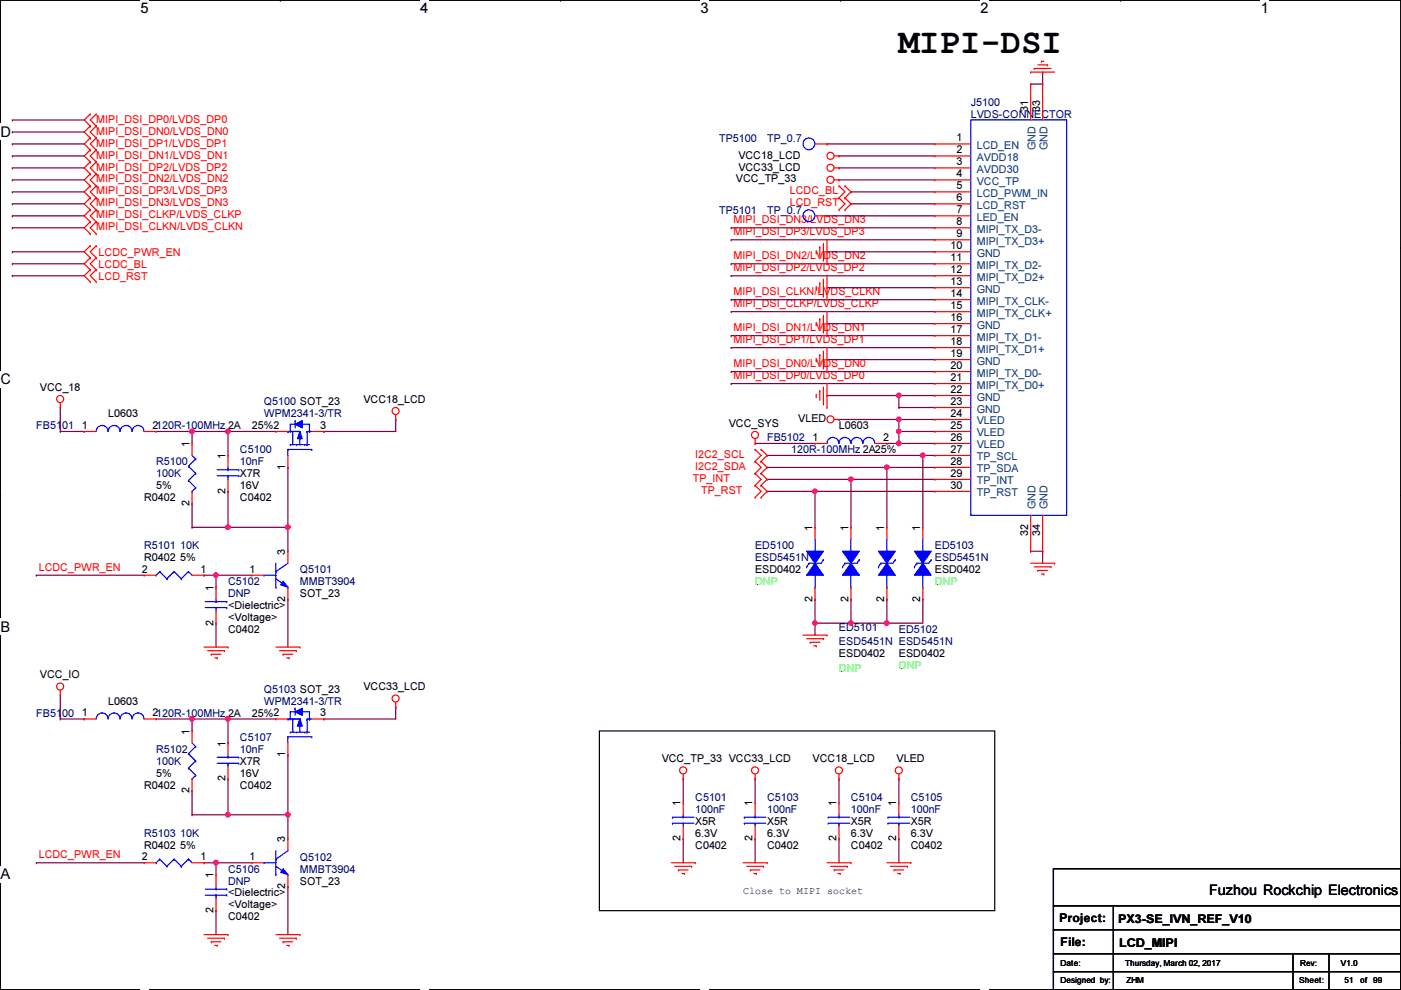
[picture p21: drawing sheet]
<svg xmlns="http://www.w3.org/2000/svg" width="297mm" height="210mm" viewBox="0 0 297 210" stroke-linecap="round" stroke-linejoin="round" font-family="sans-serif">
<defs><g id="words">
<text font-size="7.2" x="190.6" y="11.2">MIPI-DSI</text>
<g font-size="3.1">
<text x="29.8" y="2.8">5</text>
<text x="89.1" y="2.8">4</text>
<text x="148.5" y="2.8">3</text>
<text x="207.9" y="2.8">2</text>
<text x="267.3" y="2.8">1</text>
<text x=".1" y="29">D</text>
<text x=".1" y="81.5">C</text>
<text x=".1" y="133.9">B</text>
<text x=".1" y="186.4">A</text>
<text x="297" y="186.4">A</text>
</g>
<text font-size="3" x="256.4" y="189.7">Fuzhou Rockchip Electronics</text>
<g font-size="2.5">
<text x="224.6" y="195.5">Project:</text>
<text x="237.1" y="195.7">PX3-SE_IVN_REF_V10</text>
<text x="224.9" y="200.5">File:</text>
<text x="237.3" y="200.8">LCD_MIPI</text>
</g>
<g font-size="2.3" fill="#000080">
<text x="205.8" y="22.4">J5100</text>
<text x="205.8" y="25">LVDS-CONNECTOR</text>
<text x="152.5" y="30.1">TP5100</text>
<text x="162.6" y="30.1">TP_0.7</text>
<text x="152.5" y="45.3">TP5101</text>
<text x="162.6" y="45.3">TP_0.7</text>
<text x="56" y="85.9">Q5100 SOT_23</text>
<text x="56" y="88.5">WPM2341-3/TR</text>
<text x="7.7" y="91">FB5101</text>
<text x="162.6" y="93.6">FB5102</text>
<text x="33.1" y="98.6">R5100</text>
<text x="33.1" y="101.2">100K</text>
<text x="50.9" y="96.1">C5100</text>
<text x="50.9" y="98.6">10nF</text>
<text x="167.7" y="96.1">120R-100MHz 2A25%</text>
<text x="30.6" y="116.4">R5101 10K</text>
<text x="160.1" y="116.4">ED5100</text>
<text x="160.1" y="119">ESD5451N</text>
<text x="198.2" y="116.4">ED5103</text>
<text x="198.2" y="119">ESD5451N</text>
<text x="48.3" y="124">C5102</text>
<text x="63.6" y="121.5">Q5101</text>
<text x="63.6" y="124">MMBT3904</text>
<text x="48.3" y="126.6">DNP</text>
<text x="177.9" y="133.7">ED5101</text>
<text x="177.9" y="136.7">ESD5451N ESD5451N</text>
<text x="190.6" y="134.2">ED5102</text>
<text x="56" y="146.9">Q5103 SOT_23</text>
<text x="56" y="149.4">WPM2341-3/TR</text>
<text x="7.7" y="152">FB5100</text>
<text x="33.1" y="159.6">R5102</text>
<text x="50.9" y="157.1">C5107</text>
<text x="50.9" y="159.6">10nF</text>
<text x="33.1" y="162.1">100K</text>
<text x="147.4" y="169.8">C5101</text>
<text x="147.4" y="172.3">100nF</text>
<text x="162.6" y="169.8">C5103</text>
<text x="162.6" y="172.3">100nF</text>
<text x="180.4" y="169.8">C5104</text>
<text x="180.4" y="172.3">100nF</text>
<text x="193.1" y="169.8">C5105</text>
<text x="193.1" y="172.3">100nF</text>
<text x="30.6" y="177.4">R5103 10K</text>
<text x="48.3" y="185">C5106</text>
<text x="63.6" y="182.5">Q5102</text>
<text x="63.6" y="185">MMBT3904</text>
<text x="48.3" y="187.5">DNP</text>
</g>
<g font-size="2.3">
<text x="218" y="23.7" transform="rotate(-90 218 23.7)">31</text>
<text x="220.5" y="23.7" transform="rotate(-90 220.5 23.7)">33</text>
<text x="202.8" y="30">1</text>
<text x="156.5" y="33.6">VCC18_LCD</text>
<text x="202.8" y="32.5">2</text>
<text x="202.8" y="35.1">3</text>
<text x="156" y="38.7">VCC_TP_33</text>
<text x="156.5" y="36.2">VCC33_LCD</text>
<text x="202.8" y="37.6">4</text>
<text x="202.8" y="40.1">5</text>
<text x="202.8" y="42.7">6</text>
<text x="202.8" y="45.2">7</text>
<text x="202.8" y="47.8">8</text>
<text x="201.5" y="52.8">10</text>
<text x="202.8" y="50.3">9</text>
<text x="201.5" y="57.9">12</text>
<text x="201.5" y="55.4">11</text>
<text x="201.5" y="60.5">13</text>
<text x="201.5" y="63">14</text>
<text x="201.5" y="65.5">15</text>
<text x="201.5" y="68.1">16</text>
<text x="201.5" y="70.6">17</text>
<text x="201.5" y="73.2">18</text>
<text x="201.5" y="75.7">19</text>
<text x="8.5" y="82.9">VCC_18</text>
<text x="201.5" y="78.2">20</text>
<text x="201.5" y="80.8">21</text>
<text x="201.5" y="83.3">22</text>
<text x="22.9" y="88.5">L0603</text>
<text x="77" y="85.4">VCC18_LCD</text>
<text x="169.2" y="89.5">VLED</text>
<text x="201.5" y="85.9">23</text>
<text x="201.5" y="88.4">24</text>
<text x="17.4" y="90.9">1</text>
<text x="32.3" y="90.9">2120R-100MHz 2A</text>
<text x="40.2" y="94.8" transform="rotate(-90 40.2 94.8)">1</text>
<text x="53.4" y="91">25%2</text>
<text x="67.9" y="90.9">3</text>
<text x="154.5" y="90.5">VCC_SYS</text>
<text x="172.3" y="93.5">1</text>
<text x="177.9" y="91">L0603</text>
<text x="187.3" y="93.5">2</text>
<text x="201.5" y="90.9">25</text>
<text x="201.5" y="93.5">26</text>
<text x="47.8" y="97.3" transform="rotate(-90 47.8 97.3)">1</text>
<text x="50.9" y="101.2">X7R</text>
<text x="60.5" y="99.6" transform="rotate(-90 60.5 99.6)">1</text>
<text x="201.5" y="96">27</text>
<text x="201.5" y="98.6">28</text>
<text x="201.5" y="101.1">29</text>
<text x="30.6" y="106.3">R0402</text>
<text x="33.1" y="103.7">5%</text>
<text x="40.2" y="107.2" transform="rotate(-90 40.2 107.2)">2</text>
<text x="47.8" y="104.7" transform="rotate(-90 47.8 104.7)">2</text>
<text x="50.9" y="106.3">C0402</text>
<text x="50.9" y="103.7">16V</text>
<text x="201.5" y="103.6">30</text>
<text x="172.3" y="112.6" transform="rotate(-90 172.3 112.6)">1</text>
<text x="179.9" y="112.6" transform="rotate(-90 179.9 112.6)">1</text>
<text x="187.5" y="112.6" transform="rotate(-90 187.5 112.6)">1</text>
<text x="195.1" y="112.6" transform="rotate(-90 195.1 112.6)">1</text>
<text x="218" y="113.6" transform="rotate(-90 218 113.6)">32</text>
<text x="220.5" y="113.6" transform="rotate(-90 220.5 113.6)">34</text>
<text x="30.6" y="119">R0402 5%</text>
<text x="60.5" y="117.6" transform="rotate(-90 60.5 117.6)">3</text>
<text x="30.1" y="121.4">2</text>
<text x="42.5" y="121.4">1</text>
<text x="45.3" y="125.3" transform="rotate(-90 45.3 125.3)">1</text>
<text x="52.9" y="121.4">1</text>
<text x="160.1" y="121.5">ESD0402</text>
<text x="198.2" y="121.5">ESD0402</text>
<text x="48.3" y="129.1">&lt;Dielectric&gt;</text>
<text x="48.3" y="131.7">&lt;Voltage&gt;</text>
<text x="60.5" y="127.6" transform="rotate(-90 60.5 127.6)">2</text>
<text x="63.6" y="126.6">SOT_23</text>
<text x="172.3" y="127.6" transform="rotate(-90 172.3 127.6)">2</text>
<text x="179.9" y="127.6" transform="rotate(-90 179.9 127.6)">2</text>
<text x="187.5" y="127.6" transform="rotate(-90 187.5 127.6)">2</text>
<text x="195.1" y="127.6" transform="rotate(-90 195.1 127.6)">2</text>
<text x="45.3" y="132.6" transform="rotate(-90 45.3 132.6)">2</text>
<text x="48.3" y="134.2">C0402</text>
<text x="8.5" y="143.8">VCC_IO</text>
<text x="177.9" y="139.3">ESD0402</text>
<text x="190.6" y="139.3">ESD0402</text>
<text x="22.9" y="149.4">L0603</text>
<text x="77" y="146.4">VCC33_LCD</text>
<text x="17.4" y="151.9">1</text>
<text x="32.3" y="151.9">2120R-100MHz 2A</text>
<text x="40.2" y="155.7" transform="rotate(-90 40.2 155.7)">1</text>
<text x="53.4" y="152">25%2</text>
<text x="67.9" y="151.9">3</text>
<text x="47.8" y="158.3" transform="rotate(-90 47.8 158.3)">1</text>
<text x="60.5" y="160.6" transform="rotate(-90 60.5 160.6)">1</text>
<text x="140.3" y="161.6">VCC_TP_33 VCC33_LCD</text>
<text x="172.3" y="161.6">VCC18_LCD</text>
<text x="190.1" y="161.6">VLED</text>
<text x="30.6" y="167.2">R0402</text>
<text x="33.1" y="164.7">5%</text>
<text x="47.8" y="165.7" transform="rotate(-90 47.8 165.7)">2</text>
<text x="50.9" y="167.2">C0402</text>
<text x="50.9" y="162.1">X7R</text>
<text x="50.9" y="164.7">16V</text>
<text x="40.2" y="168.2" transform="rotate(-90 40.2 168.2)">2</text>
<text x="144.3" y="171" transform="rotate(-90 144.3 171)">1</text>
<text x="159.6" y="171" transform="rotate(-90 159.6 171)">1</text>
<text x="177.3" y="171" transform="rotate(-90 177.3 171)">1</text>
<text x="190" y="171" transform="rotate(-90 190 171)">1</text>
<text x="30.6" y="179.9">R0402 5%</text>
<text x="60.5" y="178.6" transform="rotate(-90 60.5 178.6)">3</text>
<text x="144.3" y="178.4" transform="rotate(-90 144.3 178.4)">2</text>
<text x="147.4" y="179.9">C0402</text>
<text x="147.4" y="174.8">X5R</text>
<text x="147.4" y="177.4">6.3V</text>
<text x="159.6" y="178.4" transform="rotate(-90 159.6 178.4)">2</text>
<text x="162.6" y="179.9">C0402</text>
<text x="162.6" y="174.8">X5R</text>
<text x="162.6" y="177.4">6.3V</text>
<text x="177.3" y="178.4" transform="rotate(-90 177.3 178.4)">2</text>
<text x="180.4" y="179.9">C0402</text>
<text x="180.4" y="174.8">X5R</text>
<text x="180.4" y="177.4">6.3V</text>
<text x="190" y="178.4" transform="rotate(-90 190 178.4)">2</text>
<text x="193.1" y="179.9">C0402</text>
<text x="193.1" y="174.8">X5R</text>
<text x="193.1" y="177.4">6.3V</text>
<text x="30.1" y="182.4">2</text>
<text x="42.5" y="182.4">1</text>
<text x="52.9" y="182.4">1</text>
<text x="45.3" y="186.2" transform="rotate(-90 45.3 186.2)">1</text>
<text x="48.3" y="190.1">&lt;Dielectric&gt;</text>
<text x="60.5" y="188.5" transform="rotate(-90 60.5 188.5)">2</text>
<text x="63.6" y="187.5">SOT_23</text>
<text x="45.3" y="193.6" transform="rotate(-90 45.3 193.6)">2</text>
<text x="48.3" y="195.2">C0402</text>
<text x="48.3" y="192.6">&lt;Voltage&gt;</text>
</g>
<g font-size="2.3" fill="#f00">
<text x="20.4" y="26">MIPI_DSI_DP0/LVDS_DP0</text>
<text x="20.4" y="28.5">MIPI_DSI_DN0/LVDS_DN0</text>
<text x="20.4" y="31.1">MIPI_DSI_DP1/LVDS_DP1</text>
<text x="20.4" y="33.6">MIPI_DSI_DN1/LVDS_DN1</text>
<text x="20.4" y="36.2">MIPI_DSI_DP2/LVDS_DP2</text>
<text x="20.4" y="38.7">MIPI_DSI_DN2/LVDS_DN2</text>
<text x="20.4" y="41.2">MIPI_DSI_DP3/LVDS_DP3</text>
<text x="167.5" y="41.2">LCDC_BL</text>
<text x="20.4" y="43.8">MIPI_DSI_DN3/LVDS_DN3</text>
<text x="20.4" y="46.3">MIPI_DSI_CLKP/LVDS_CLKP</text>
<text x="155.5" y="47.4">MIPI_DSI_DN3/LVDS_DN3</text>
<text x="167.5" y="43.8">LCD_RST</text>
<text x="20.4" y="48.9">MIPI_DSI_CLKN/LVDS_CLKN</text>
<text x="155.5" y="49.9">MIPI_DSI_DP3/LVDS_DP3</text>
<text x="20.9" y="56.7">LCDC_BL</text>
<text x="20.9" y="59.3">LCD_RST</text>
<text x="20.9" y="54.2">LCDC_PWR_EN</text>
<text x="155.5" y="55">MIPI_DSI_DN2/LVDS_DN2</text>
<text x="155.5" y="57.5">MIPI_DSI_DP2/LVDS_DP2</text>
<text x="155.5" y="65.2">MIPI_DSI_CLKP/LVDS_CLKP</text>
<text x="155.5" y="62.6">MIPI_DSI_CLKN/LVDS_CLKN</text>
<text x="155.5" y="70.2">MIPI_DSI_DN1/LVDS_DN1</text>
<text x="155.5" y="77.9">MIPI_DSI_DN0/LVDS_DN0</text>
<text x="155.5" y="72.8">MIPI_DSI_DP1/LVDS_DP1</text>
<text x="155.5" y="80.4">MIPI_DSI_DP0/LVDS_DP0</text>
<text x="147.4" y="97.1">I2C2_SCL</text>
<text x="147.4" y="99.7">I2C2_SDA</text>
<text x="146.9" y="102.2">TP_INT</text>
<text x="148.7" y="104.7">TP_RST</text>
<text x="8.2" y="121">LCDC_PWR_EN</text>
<text x="8.2" y="182">LCDC_PWR_EN</text>
</g>
<g font-size="2.3" fill="#004080">
<text x="207.1" y="31.6">LCD_EN</text>
<text x="207.1" y="34.1">AVDD18</text>
<text x="219.6" y="31.8" transform="rotate(-90 219.6 31.8)">GND</text>
<text x="222.1" y="31.8" transform="rotate(-90 222.1 31.8)">GND</text>
<text x="207.1" y="36.7">AVDD30</text>
<text x="207.1" y="39.2">VCC_TP</text>
<text x="207.1" y="41.7">LCD_PWM_IN</text>
<text x="207.1" y="44.3">LCD_RST</text>
<text x="207.1" y="46.8">LED_EN</text>
<text x="207.1" y="51.9">MIPI_TX_D3+</text>
<text x="207.1" y="49.4">MIPI_TX_D3-</text>
<text x="207.1" y="59.5">MIPI_TX_D2+</text>
<text x="207.1" y="57">MIPI_TX_D2-</text>
<text x="207.1" y="54.4">GND</text>
<text x="207.1" y="62.1">GND</text>
<text x="207.1" y="64.6">MIPI_TX_CLK-</text>
<text x="207.1" y="67.1">MIPI_TX_CLK+</text>
<text x="207.1" y="69.7">GND</text>
<text x="207.1" y="72.2">MIPI_TX_D1-</text>
<text x="207.1" y="74.8">MIPI_TX_D1+</text>
<text x="207.1" y="77.3">GND</text>
<text x="207.1" y="79.8">MIPI_TX_D0-</text>
<text x="207.1" y="82.4">MIPI_TX_D0+</text>
<text x="207.1" y="84.9">GND</text>
<text x="207.1" y="87.5">GND</text>
<text x="207.1" y="90">VLED</text>
<text x="207.1" y="92.5">VLED</text>
<text x="207.1" y="95.1">VLED</text>
<text x="207.1" y="97.6">TP_SCL</text>
<text x="207.1" y="100.2">TP_SDA</text>
<text x="207.1" y="102.7">TP_INT</text>
<text x="207.1" y="105.2">TP_RST</text>
<text x="219.6" y="108" transform="rotate(-90 219.6 108)">GND</text>
<text x="222.1" y="108" transform="rotate(-90 222.1 108)">GND</text>
</g>
<g font-size="2.3" fill="#0f0">
<text x="160.1" y="124">DNP</text>
<text x="198.2" y="124">DNP</text>
<text x="177.9" y="142.6">DNP</text>
<text x="190.6" y="141.8">DNP</text>
</g>
<text font-size="2.1" x="157.6" y="189.7">Close to MIPI socket</text>
<g font-size="1.8">
<text x="224.9" y="204.9">Date:</text>
<text x="224.9" y="208.4">Designed by:</text>
<text x="238.6" y="204.9">Thursday, March 02, 2017</text>
<text x="238.8" y="208.4">ZHM</text>
<text x="275.4" y="208.4">Sheet:</text>
<text x="284.3" y="204.9">V1.0</text>
<text x="285.1" y="208.4">51</text>
<text x="288.4" y="208.4">of 99</text>
</g>
<text font-size="1.7" x="275.7" y="204.9">Rev:</text>
</g></defs>
<path d="M.1 0h296.9v209.8h-296.9z" fill="none" stroke="#000" stroke-width=".25"/>
<g fill="#fff">
<path d="M29.8 0h1.7v3.5h-1.7z"/>
<path d="M29.8 209.8l1.7 .1z"/>
</g>
<path d="M59.4 0h.1M59.4 209.8h.1" fill="none" stroke="#000" stroke-width=".25"/>
<g fill="#fff">
<path d="M89.1 0h1.7v3.5h-1.7z"/>
<path d="M89.1 209.8l1.7 .1z"/>
</g>
<path d="M118.8 0h.1M118.8 209.8h.1" fill="none" stroke="#000" stroke-width=".25"/>
<g fill="#fff">
<path d="M148.5 0h1.7v3.5h-1.7z"/>
<path d="M148.5 209.8l1.7 .1z"/>
</g>
<path d="M178.2 0h.1M178.2 209.8h.1" fill="none" stroke="#000" stroke-width=".25"/>
<g fill="#fff">
<path d="M207.9 0h1.7v3.5h-1.7z"/>
<path d="M207.9 209.8l1.7 .1z"/>
</g>
<path d="M237.6 0h.1M237.6 209.8h.1" fill="none" stroke="#000" stroke-width=".25"/>
<g fill="#fff">
<path d="M267.3 0h1.7v3.5h-1.7z"/>
<path d="M267.3 209.8l1.7 .1z"/>
<path d="M.1 26.2h2.2v3.5h-2.2z"/>
<path d="M297 26.2l.1 3.5z"/>
<path d="M.1 78.7h2.2v3.5h-2.2z"/>
<path d="M297 78.7l.1 3.5z"/>
</g>
<path d="M.1 52.5h.1M297 52.5h.1" fill="none" stroke="#000" stroke-width=".25"/>
<g fill="#fff">
<path d="M.1 131.1h2.1v3.5h-2.1z"/>
<path d="M297 131.1l.1 3.5z"/>
</g>
<path d="M.1 104.9h.1M297 104.9h.1" fill="none" stroke="#000" stroke-width=".25"/>
<path d="M.1 104.9h.1M297 104.9h.1" fill="none" stroke="#000" stroke-width=".21"/>
<g fill="#fff">
<path d="M.1 183.6h2.1v3.5h-2.1z"/>
<path d="M297 183.6l.1 3.5z"/>
</g>
<path d="M.1 157.4h.1M127.1 155h83.8v38.1h-83.8zM297 157.4h.1" fill="none" stroke="#000" stroke-width=".25"/>
<g fill="none" stroke="#800040" stroke-width=".25">
<path d="M218.5 17.8h.1M221.1 15.3h.1M221.1 15.3v2.5h-2.6M175.3 30.5h.1M175.3 30.5h22.9M177.9 33.1h.1M177.9 35.6h.1M177.9 33.1h20.3M177.9 35.6h20.3M155 48.3h.1M155 50.8h.1M155 55.9h.1"/>
<path d="M155 58.5h.1M155 48.3h43.2M155 50.8h43.2M155 55.9h43.2M155 58.5h43.2M175.3 45.8h.1M175.3 45.8h22.9M180.4 43.2h.1M180.4 43.2h17.8M155 78.8h.1M155 71.2h.1M155 73.7h.1"/>
<path d="M155 66.1h.1M155 63.5h.1M155 78.8h43.2M155 71.2h43.2M155 73.7h43.2M155 66.1h43.2M155 63.5h43.2M155 81.3h.1M155 81.3h43.2M177.9 88.9h.1M177.9 88.9h20.3M188 94h.1"/>
<path d="M188 94h2.6M190.6 88.9h.1M190.6 88.9v2.6M162.6 101.6h.1M162.6 101.6h17.8M218.5 116.9h.1M218.5 116.9h2.6M221.1 116.9h.1M221.1 116.9v2.5"/>
</g>
<circle cx="190.6" cy="88.9" r=".49" fill="#f0f"/>
<circle cx="190.6" cy="88.9" r=".49" fill="none" stroke="#f0f" stroke-width=".25"/>
<path d="M180.4 40.7h.1M180.4 40.7h17.8M175.3 76.2h.1M175.3 76.2h22.9M162.6 99.1h.1M162.6 99.1h25.4M175.3 83.9h.1M175.3 83.9h22.9M190.6 83.9h.1M162.6 104.2h.1M162.6 104.2h10.2" fill="none" stroke="#800040" stroke-width=".25"/>
<circle cx="190.6" cy="83.8" r=".49" fill="#f0f"/>
<circle cx="190.6" cy="83.8" r=".49" fill="none" stroke="#f0f" stroke-width=".25"/>
<g fill="none" stroke="#800040" stroke-width=".25">
<path d="M177.9 38.1h.1M177.9 38.1h20.3M175.3 53.4h.1M175.3 53.4h22.9M175.3 61h.1M175.3 68.6h.1M175.3 61h22.9M175.3 68.6h22.9M162.6 96.6h.1M162.6 96.6h33.1M190.6 83.9h.1M190.6 86.4h.1"/>
<path d="M190.6 83.9v2.5M190.6 86.4h7.6M172.8 104.2h.1M172.8 104.2v7.6"/>
</g>
<circle cx="172.8" cy="104.2" r=".49" fill="#f0f"/>
<circle cx="172.8" cy="104.2" r=".49" fill="none" stroke="#f0f" stroke-width=".25"/>
<path d="M172.8 104.2h.1M172.8 104.2h25.4M180.4 101.6h.1M180.4 101.6v10.2" fill="none" stroke="#800040" stroke-width=".25"/>
<circle cx="180.4" cy="101.6" r=".49" fill="#f0f"/>
<circle cx="180.4" cy="101.6" r=".49" fill="none" stroke="#f0f" stroke-width=".25"/>
<path d="M188 99.1h.1M188 99.1v12.7M180.4 101.6h.1M180.4 101.6h17.8" fill="none" stroke="#800040" stroke-width=".25"/>
<circle cx="188" cy="99.1" r=".49" fill="#f0f"/>
<circle cx="188" cy="99.1" r=".49" fill="none" stroke="#f0f" stroke-width=".25"/>
<path d="M188 99.1h.1M188 99.1h10.2M195.7 96.6h.1M195.7 96.6v15.2" fill="none" stroke="#800040" stroke-width=".25"/>
<circle cx="195.6" cy="96.5" r=".49" fill="#f0f"/>
<circle cx="195.6" cy="96.5" r=".49" fill="none" stroke="#f0f" stroke-width=".25"/>
<path d="M195.7 96.6h.1M195.7 96.6h2.5M172.8 127h.1M172.8 127v5.1" fill="none" stroke="#800040" stroke-width=".25"/>
<circle cx="172.8" cy="132.1" r=".49" fill="#f0f"/>
<circle cx="172.8" cy="132.1" r=".49" fill="none" stroke="#f0f" stroke-width=".25"/>
<path d="M172.8 132.1h.1M172.8 132.1h7.6M172.8 132.1v2.6M188 127h.1M188 127v5.1M195.7 127h.1M195.7 127v5.1" fill="none" stroke="#800040" stroke-width=".25"/>
<circle cx="188" cy="132.1" r=".49" fill="#f0f"/>
<circle cx="188" cy="132.1" r=".49" fill="none" stroke="#f0f" stroke-width=".25"/>
<path d="M180.4 127h.1M180.4 127v5.1M188 132.1h.1M188 132.1h7.7" fill="none" stroke="#800040" stroke-width=".25"/>
<circle cx="180.4" cy="132.1" r=".49" fill="#f0f"/>
<circle cx="180.4" cy="132.1" r=".49" fill="none" stroke="#f0f" stroke-width=".25"/>
<g fill="none" stroke="#800040" stroke-width=".25">
<path d="M61 99.1h.1M61 99.1v12.7M180.4 132.1h.1M180.4 132.1h7.6M144.9 177.8h.1M144.9 165.1h.1M144.9 165.1v5.1M144.9 177.8v5.1M160.1 177.8h.1M160.1 165.1h.1M160.1 165.1v5.1M160.1 177.8v5.1"/>
<path d="M177.9 165.1h.1M177.9 177.8h.1M177.9 165.1v5.1M177.9 177.8v5.1M190.6 177.8h.1M190.6 165.1h.1M190.6 165.1v5.1M190.6 177.8v5.1"/>
</g>
<circle cx="61" cy="111.8" r=".49" fill="#f0f"/>
<circle cx="61" cy="111.8" r=".49" fill="none" stroke="#f0f" stroke-width=".25"/>
<path d="M7.7 122h.1M7.7 122h22.9M43.3 122h.1M43.3 122h2.5M45.8 132.1h.1M45.8 122h.1M45.8 122v2.5M45.8 132.1v5.1M61 127h.1M61 127v10.2" fill="none" stroke="#800040" stroke-width=".25"/>
<circle cx="45.8" cy="121.9" r=".49" fill="#f0f"/>
<circle cx="45.8" cy="121.9" r=".49" fill="none" stroke="#f0f" stroke-width=".25"/>
<path d="M48.3 91.5h.1M48.3 91.5v5.1M68.7 91.5h.1M83.9 88.9h.1M83.9 88.9v2.6h-15.2M45.8 122h.1M45.8 122h7.6" fill="none" stroke="#800040" stroke-width=".25"/>
<circle cx="48.3" cy="91.5" r=".49" fill="#f0f"/>
<circle cx="48.3" cy="91.5" r=".49" fill="none" stroke="#f0f" stroke-width=".25"/>
<path d="M48.3 91.5h.1M48.3 91.5h10.2M48.3 104.2h.1M48.3 104.2v7.6" fill="none" stroke="#800040" stroke-width=".25"/>
<circle cx="48.3" cy="111.8" r=".49" fill="#f0f"/>
<circle cx="48.3" cy="111.8" r=".49" fill="none" stroke="#f0f" stroke-width=".25"/>
<g fill="none" stroke="#800040" stroke-width=".25">
<path d="M2.6 55.9h.1M2.6 58.5h.1M2.6 53.4h.1M2.6 55.9h15.3M2.6 58.5h15.3M2.6 53.4h15.3M40.7 91.5h.1M40.7 91.5v2.5M40.7 91.5h7.6M40.7 111.8h.1M40.7 106.7h.1M40.7 111.8h20.3"/>
<path d="M40.7 106.7v5.1M48.3 111.8h.1M61 111.8h.1M61 111.8v5.1M61 160.1h.1M61 160.1v12.7M7.7 182.9h.1M7.7 182.9h22.9M43.3 182.9h.1M43.3 182.9h2.5M45.8 193.1h.1M45.8 182.9h.1"/>
<path d="M45.8 182.9v2.6M45.8 193.1v5.1M61 188h.1M61 188v10.2"/>
</g>
<circle cx="45.8" cy="182.9" r=".49" fill="#f0f"/>
<circle cx="45.8" cy="182.9" r=".49" fill="none" stroke="#f0f" stroke-width=".25"/>
<path d="M48.3 152.4h.1M48.3 152.4v5.1M68.7 152.4h.1M83.9 149.9h.1M83.9 149.9v2.5h-15.2M45.8 182.9h.1M45.8 182.9h7.6" fill="none" stroke="#800040" stroke-width=".25"/>
<circle cx="48.3" cy="152.4" r=".49" fill="#f0f"/>
<circle cx="48.3" cy="152.4" r=".49" fill="none" stroke="#f0f" stroke-width=".25"/>
<path d="M48.3 152.4h.1M48.3 152.4h10.2M48.3 165.1h.1M48.3 165.1v7.7" fill="none" stroke="#800040" stroke-width=".25"/>
<circle cx="48.3" cy="172.7" r=".49" fill="#f0f"/>
<circle cx="48.3" cy="172.7" r=".49" fill="none" stroke="#f0f" stroke-width=".25"/>
<path d="M48.3 172.8h.1M48.3 172.8h12.7" fill="none" stroke="#800040" stroke-width=".25"/>
<circle cx="61" cy="172.7" r=".49" fill="#f0f"/>
<circle cx="61" cy="172.7" r=".49" fill="none" stroke="#f0f" stroke-width=".25"/>
<path d="M33.1 152.4h15.2M40.7 152.4h.1M40.7 152.4v2.6M40.7 172.8h.1M40.7 167.7h.1M40.7 172.8h7.6M40.7 167.7v5.1M61 172.8h.1M61 172.8v5" fill="none" stroke="#800040" stroke-width=".25"/>
<circle cx="40.7" cy="152.4" r=".49" fill="#f0f"/>
<circle cx="40.7" cy="152.4" r=".49" fill="none" stroke="#f0f" stroke-width=".25"/>
<path d="M12.8 91.5h.1M12.8 86.4v5.1M12.8 91.5h5.1M17.9 91.5h.1M33.1 91.5h7.6M40.7 91.5h.1" fill="none" stroke="#800040" stroke-width=".25"/>
<circle cx="40.7" cy="91.5" r=".49" fill="#f0f"/>
<circle cx="40.7" cy="91.5" r=".49" fill="none" stroke="#f0f" stroke-width=".25"/>
<g fill="none" stroke="#800040" stroke-width=".25">
<path d="M2.6 38.1h.1M2.6 35.6h.1M2.6 33.1h.1M2.6 30.5h.1M2.6 28h.1M2.6 25.4h.1M2.6 38.1h15.3M2.6 35.6h15.3M2.6 33.1h15.3M2.6 30.5h15.3M2.6 28h15.3M2.6 25.4h15.3"/>
<path d="M2.6 48.3h.1M2.6 45.8h.1M2.6 43.2h.1M2.6 40.7h.1M2.6 48.3h15.3M2.6 45.8h15.3M2.6 43.2h15.3M2.6 40.7h15.3M190.6 91.5h.1M190.6 91.5h7.6M190.6 91.5v2.5M12.8 152.4h.1"/>
<path d="M12.8 152.4h5.1M12.8 147.4v5M17.9 152.4h.1"/>
</g>
<circle cx="190.6" cy="91.5" r=".49" fill="#f0f"/>
<circle cx="190.6" cy="91.5" r=".49" fill="none" stroke="#f0f" stroke-width=".25"/>
<path d="M190.6 94h.1M190.6 94h7.6" fill="none" stroke="#800040" stroke-width=".25"/>
<circle cx="190.6" cy="94" r=".49" fill="#f0f"/>
<circle cx="190.6" cy="94" r=".49" fill="none" stroke="#f0f" stroke-width=".25"/>
<path d="M160.1 94h.1M160.1 94h12.7" fill="none" stroke="#800040" stroke-width=".25"/>
<g fill="none" stroke="#f00" stroke-width=".25">
<path d="M218.5 15.3h.1M218.5 15.3h5.1M219.3 14.5h.1M219.3 14.5h3.5M220 13.8h2.1M220.8 13h.1M220.8 13h.5M222.1 13.8h.1M19.1 24.2h.1M19.1 26.7h.1M19.1 29.3h.1M19.1 31.8h.1"/>
<path d="M19.1 34.3h.1M19.1 36.9h.1M19.1 39.4h.1M19.1 24.2l-1.2 1.2 1.2 1.3M19.1 26.7l-1.2 1.3 1.2 1.3M19.1 29.3l-1.2 1.2 1.2 1.3M19.1 31.8l-1.2 1.3 1.2 1.2M19.1 34.3l-1.2 1.3 1.2 1.3M19.1 36.9l-1.2 1.2 1.2 1.3M19.1 39.4l-1.2 1.3 1.2 1.3M20.4 26.7h.1M20.4 24.2h.1"/>
<path d="M20.4 29.3h.1M20.4 31.8h.1M20.4 34.3h.1M20.4 36.9h.1M20.4 39.4h.1M20.4 24.2l-1.3 1.2 1.3 1.3M20.4 26.7l-1.3 1.3 1.3 1.3M20.4 29.3l-1.3 1.2 1.3 1.3M20.4 31.8l-1.3 1.3 1.3 1.2M20.4 34.3l-1.3 1.3 1.3 1.3M20.4 36.9l-1.3 1.2 1.3 1.3M20.4 39.4l-1.3 1.3 1.3 1.3"/>
<path d="M176.9 33.1h1M176.9 35.6h1M176.9 38.1h1M177.9 33.1h.1M177.9 35.6h.1M177.9 38.1h.1M177.9 39.4h.1M177.9 39.4l1.3 1.3-1.3 1.3M179.2 39.4h.1M179.2 39.4l1.2 1.3-1.2 1.3M19.1 54.7h.1M19.1 57.2h.1"/>
<path d="M19.1 59.7h.1M19.1 52.1h.1M19.1 42h.1M19.1 44.5h.1M19.1 47h.1M19.1 49.6h.1M19.1 54.7l-1.2 1.2 1.2 1.3M19.1 57.2l-1.2 1.3 1.2 1.2M19.1 52.1l-1.2 1.3 1.2 1.3M19.1 42l-1.2 1.2 1.2 1.3M19.1 44.5l-1.2 1.3 1.2 1.2M19.1 47l-1.2 1.3 1.2 1.3"/>
<path d="M20.4 57.2h.1M20.4 54.7h.1M20.4 59.7h.1M20.4 52.1h.1M20.4 42h.1M20.4 44.5h.1M20.4 47h.1M20.4 49.6h.1M20.4 54.7l-1.3 1.2 1.3 1.3M20.4 57.2l-1.3 1.3 1.3 1.2M20.4 52.1l-1.3 1.3 1.3 1.3M20.4 42l-1.3 1.2 1.3 1.3"/>
<path d="M20.4 44.5l-1.3 1.3 1.3 1.2M20.4 47l-1.3 1.3 1.3 1.3M173.1 53.6h.1M173.1 53.1v.5M173.8 60h.1M173.8 52.4h.1M173.8 52.4v2M173.8 60v2M174.6 55.2h.1M174.6 51.6v3.6M174.6 59.2v3.6M175.3 55.9h.1"/>
<path d="M175.3 50.8v5.1M175.3 58.5v5M177.9 42h.1M177.9 44.5h.1M177.9 42l1.3 1.2-1.3 1.3M179.2 42h.1M179.2 44.5h.1M179.2 42l1.2 1.2-1.2 1.3M173.1 61.3h.1M173.1 76.5h.1M173.1 68.9h.1M173.1 60.7v.6"/>
<path d="M173.1 68.4v.5M173.1 76v.5M173.8 75.2h.1M173.8 67.6h.1M173.8 67.6v2M173.8 75.2v2.1M174.6 62.8h.1M174.6 78h.1M174.6 70.4h.1M174.6 66.8v3.6M174.6 74.5v3.5M175.3 63.5h.1"/>
<path d="M175.3 78.8h.1M175.3 71.2h.1M175.3 66.1v5.1M175.3 73.7v5.1M12.8 86.4h.1M12.8 85.4v1M40.7 94h.1M40.7 94v2.6M83.9 88.9h.1M83.9 87.9v1M160.1 94h.1M160.1 95.3h.1"/>
<path d="M160.1 97.8h.1M160.1 93v1M160.1 95.3l1.3 1.3-1.3 1.2M160.1 97.8l1.3 1.3-1.3 1.3M161.4 97.8h.1M161.4 95.3h.1M161.4 95.3l1.2 1.3-1.2 1.2M161.4 97.8l1.2 1.3-1.2 1.3M173.1 84.1h.1M173.1 83.6v.5M173.8 82.8h.1M173.8 82.8v2.1"/>
<path d="M174.6 85.6h.1M174.6 82.1v3.5M175.3 86.4h.1M175.3 81.3v5.1M176.9 88.9h1M177.9 88.9h.1M40.7 106.7h.1M40.7 104.2v2.5M160.1 102.9h.1M160.1 105.5h.1M160.1 100.4h.1M160.1 102.9l1.3 1.3-1.3 1.3"/>
<path d="M160.1 100.4l1.3 1.2-1.3 1.3M161.4 105.5h.1M161.4 102.9h.1M161.4 100.4h.1M161.4 102.9l1.2 1.3-1.2 1.3M161.4 100.4l1.2 1.2-1.2 1.3M218.5 119.4h5.1M223.6 119.4h.1M43.3 137.2h5M44 138h3.6M44.8 138.7h.1M44.8 138.7h2"/>
<path d="M45.5 139.5h.6M46.1 139.5h.1M47.6 138h.1M48.3 137.2h.1M58.5 137.2h5.1M59.3 138h3.5M60 138.7h.1M60 138.7h2.1M60.8 139.5h.5M61.3 139.5h.1M62.8 138h.1M63.6 137.2h.1"/>
<path d="M170.3 134.7h5M171 135.4h3.6M171.8 136.2h.1M171.8 136.2h2M172.5 136.9h.6M173.1 136.9h.1M174.6 135.4h.1M175.3 134.7h.1M219.3 120.2h3.5M220 120.9h.1M220 120.9h2.1M220.8 121.7h.5"/>
<path d="M221.3 121.7h.1M222.8 120.2h.1M12.8 147.4h.1M12.8 146.3v1.1M83.9 149.9h.1M83.9 148.9v1M144.9 165.1h.1M144.9 164.1v1M160.1 165.1h.1M160.1 164.1v1M177.9 165.1h.1M177.9 164.1v1"/>
<path d="M190.6 165.1h.1M190.6 164.1v1M43.3 198.2h5M44 198.9h3.6M44.8 199.7h.1M44.8 199.7h2M47.6 198.9h.1M48.3 198.2h.1M58.5 198.2h5.1M59.3 198.9h3.5M60 199.7h.1M60 199.7h2.1"/>
<path d="M62.8 198.9h.1M63.6 198.2h.1M142.3 182.9h5.1M143.1 183.7h3.5M143.8 184.4h.1M143.8 184.4h2.1M144.6 185.2h.5M145.1 185.2h.1M146.6 183.7h.1M147.4 182.9h.1M157.6 182.9h5M158.3 183.7h3.6"/>
<path d="M159.1 184.4h.1M159.1 184.4h2M159.8 185.2h.6M160.4 185.2h.1M161.9 183.7h.1M162.6 182.9h.1M175.3 182.9h5.1M176.1 183.7h3.6M176.9 184.4h.1M176.9 184.4h2M177.6 185.2h.5M178.1 185.2h.1"/>
<path d="M179.7 183.7h.1M180.4 182.9h.1M188 182.9h5.1M188.8 183.7h3.6M189.6 184.4h.1M189.6 184.4h2M190.3 185.2h.5M190.8 185.2h.1M192.4 183.7h.1M193.1 182.9h.1M45.5 200.4h.6M46.1 200.4h.1"/>
<path d="M60.8 200.4h.5M61.3 200.4h.1"/>
<circle cx="176.1" cy="35.6" r=".75"/>
<circle cx="176.1" cy="33" r=".75"/>
<circle cx="176.1" cy="38.1" r=".75"/>
<circle cx="12.8" cy="84.6" r=".75"/>
<circle cx="83.9" cy="87.1" r=".75"/>
<circle cx="160.1" cy="92.2" r=".75"/>
<circle cx="176.1" cy="88.9" r=".75"/>
<circle cx="12.8" cy="145.6" r=".75"/>
<circle cx="83.9" cy="148.1" r=".75"/>
<circle cx="144.8" cy="163.3" r=".75"/>
<circle cx="160.1" cy="163.3" r=".75"/>
<circle cx="177.9" cy="163.3" r=".75"/>
<circle cx="190.6" cy="163.3" r=".75"/>
</g>
<g fill="none" stroke="#000" stroke-width=".25">
<path d="M223.3 184.2h73.7v25.6h-73.7zM223.3 192.1h73.7M223.3 197.1h73.7M236 192.1v17.7M297 192.1h.1M297 197.1h.1M223.3 202.2h73.7M223.3 206h73.7M236 209.8h.1M274.1 209.8h.1M274.1 202.2v7.6M281.8 209.8h.1"/>
<path d="M281.8 202.2v7.6M297 202.2h.1M297 206h.1"/>
</g>
<g fill="none" stroke="#00f" stroke-width=".25">
<path d="M40 98.8h.1M40 98.8l1.5 1.6M40.7 96.6l.8 .7M41.5 97.3h.1M41.5 97.3l-1.5 1.5M40 101.9h.1M40 101.9l1.5 1.5M40.7 104.2h.1M41.5 100.4h.1M41.5 103.4h.1M41.5 100.4l-1.5 1.5M41.5 103.4l-.8 .8"/>
<path d="M56 182.9h.1M56 182.9h2.5M58.5 182.2h.1M58.5 185.5h.1M58.5 183.7l2.5 1.8M58.5 180.4v5.1M61 185.5h.1M61 180.4l-2.5 1.8"/>
</g>
<path d="M60 184.2l1 1.3-1.5-.5z" fill="#00f"/>
<g fill="none" stroke="#00f" stroke-width=".25">
<path d="M179.2 119.4h.1M179.2 119.4h2.5M180.4 116.9h.1M180.4 114.3v2.6M43.5 128.8h4.6M43.5 127.6h4.6M45.8 127.6h.1M45.8 128.8h.1M45.8 127v.6M45.8 128.8v.8M48.1 128.8h.1M48.1 127.6h.1"/>
<path d="M180.4 124.5h.1M180.4 122v2.5M142.6 174.5h.1M142.6 173.3h.1M142.6 174.5h4.5M142.6 173.3h4.5M144.9 173.3h.1M144.9 174.5h.1M144.9 172.8v.5M144.9 174.5v.8M60 184.2l1 1.3-1.5-.5z"/>
</g>
<g fill="none" stroke="#f00" stroke-width=".25">
<path d="M45.8 124.5h.1M45.8 132.1h.1M45.8 124.5v2.5M45.8 129.6v2.5M61 177.8h.1M61 177.8v2.6M144.9 170.2h.1M144.9 177.8h.1M144.9 170.2v2.6M144.9 175.3v2.5M53.4 182.9h.1M53.4 182.9h2.6"/>
<path d="M61 188h.1M61 185.5v2.5"/>
</g>
<path d="M178.6 116.9h3.6l-1.8 2.5z" fill-rule="evenodd" fill="#00f"/>
<path d="M178.6 116.9h3.6l-1.8 2.5zM179.2 119.4l-.6 .8M182.2 118.7h.1M182.2 118.7l-.5 .7M178.6 120.2h.1" fill="none" stroke="#00f" stroke-width=".25"/>
<path d="M180.4 119.4l1.8 2.6h-3.6z" fill-rule="evenodd" fill="#00f"/>
<path d="M58.5 119.4v5.1M61 119.4l-2.5 1.8M180.4 119.4l1.8 2.6h-3.6zM56 122h.1M56 122h2.5M58.5 121.2h.1M58.5 124.5h.1M58.5 122.7l2.5 1.8M61 124.5h.1" fill="none" stroke="#00f" stroke-width=".25"/>
<path d="M180.4 111.8h.1M180.4 111.8v2.5M180.4 127h.1M180.4 124.5v2.5" fill="none" stroke="#f00" stroke-width=".25"/>
<path d="M60 123.2l1 1.3-1.5-.5z" fill="#00f"/>
<g fill="none" stroke="#00f" stroke-width=".25">
<path d="M20.4 91.5a1.25 1.25 0 0 1 1.3-1.3 1.25 1.25 0 0 1 1.2 1.3M22.9 91.5a1.25 1.25 0 0 1 1.3-1.3 1.25 1.25 0 0 1 1.2 1.3M25.5 91.5a1.25 1.25 0 0 1 1.2-1.3 1.25 1.25 0 0 1 1.3 1.3M28 91.5a1.25 1.25 0 0 1 1.3-1.3 1.25 1.25 0 0 1 1.2 1.3M46.1 99.6h4.5M48.3 99.6h.1M48.3 99.1v.5M50.6 99.6h.1M46.1 100.9h4.5M48.3 100.9h.1M48.3 100.9v.7M50.6 100.9h.1"/>
<path d="M171.5 119.4h.1M171.5 119.4h2.6M172.8 116.9h.1M172.8 114.3v2.6M60 123.2l1 1.3-1.5-.5zM172.8 124.5h.1M172.8 122v2.5M157.8 174.5h.1M157.8 173.3h.1M157.8 174.5h4.6M157.8 173.3h4.6M160.1 173.3h.1"/>
<path d="M160.1 174.5h.1M160.1 172.8v.5M160.1 174.5v.8"/>
</g>
<g fill="none" stroke="#f00" stroke-width=".25">
<path d="M17.9 91.5h.1M17.9 91.5h2.5M30.6 91.5h2.5M33.1 91.5h.1M48.3 96.6h.1M48.3 96.6v2.5M48.3 104.2h.1M48.3 101.6v2.6M61 116.9h.1M61 116.9v2.5M53.4 122h.1M53.4 122h2.6"/>
<path d="M61 127h.1M61 124.5v2.5M160.1 170.2h.1M160.1 177.8h.1M160.1 170.2v2.6M160.1 175.3v2.5"/>
</g>
<path d="M171 116.9h3.6l-1.8 2.5z" fill-rule="evenodd" fill="#00f"/>
<path d="M171 116.9h3.6l-1.8 2.5zM171.5 119.4l-.5 .8M174.6 118.7h.1M174.6 118.7l-.5 .7M171 120.2h.1" fill="none" stroke="#00f" stroke-width=".25"/>
<path d="M172.8 119.4l1.8 2.6h-3.6z" fill-rule="evenodd" fill="#00f"/>
<g fill="none" stroke="#00f" stroke-width=".25">
<path d="M172.8 119.4l1.8 2.6h-3.6zM194.4 119.4h.1M194.4 119.4h2.5M195.7 116.9h.1M195.7 114.3v2.6M195.7 124.5h.1M195.7 122v2.5M33.1 182.9h.1M33.9 182.2h.1M33.9 182.2l1.5 1.5M33.9 182.2l-.8 .7M35.4 183.7h.1"/>
<path d="M36.9 182.2h.1M36.9 182.2l1.5 1.5M36.9 182.2l-1.5 1.5M38.4 183.7h.1M40 182.2h.1M40 182.2l.7 .7M40 182.2l-1.6 1.5"/>
<circle cx="171.5" cy="45.7" r="1.25"/>
</g>
<path d="M172.8 45.8h2.5M175.3 45.8h.1M172.8 111.8h.1M172.8 111.8v2.5M172.8 127h.1M172.8 124.5v2.5M30.6 182.9h.1M30.6 182.9h2.5M40.7 182.9h2.6M43.3 182.9h.1" fill="none" stroke="#f00" stroke-width=".25"/>
<path d="M193.9 116.9h3.5l-1.7 2.5z" fill-rule="evenodd" fill="#00f"/>
<path d="M193.9 116.9h3.5l-1.7 2.5zM194.4 119.4l-.5 .8M197.4 118.7h.1M197.4 118.7l-.5 .7M193.9 120.2h.1" fill="none" stroke="#00f" stroke-width=".25"/>
<path d="M195.7 119.4l1.7 2.6h-3.5z" fill-rule="evenodd" fill="#00f"/>
<g fill="none" stroke="#00f" stroke-width=".25">
<path d="M205.8 25.4h20.3v83.9h-20.3zM175.3 94a1.25 1.25 0 0 1 1.3-1.2 1.25 1.25 0 0 1 1.2 1.2M177.9 94a1.25 1.25 0 0 1 1.2-1.2 1.25 1.25 0 0 1 1.3 1.2M180.4 94a1.25 1.25 0 0 1 1.3-1.2 1.25 1.25 0 0 1 1.2 1.2M183 94a1.25 1.25 0 0 1 1.2-1.2 1.25 1.25 0 0 1 1.3 1.2M195.7 119.4l1.7 2.6h-3.5zM33.1 122h.1M33.9 121.2h.1M33.9 121.2l1.5 1.5M33.9 121.2l-.8 .8M35.4 122.7h.1M36.9 121.2h.1"/>
<path d="M36.9 121.2l1.5 1.5M36.9 121.2l-1.5 1.5M38.4 122.7h.1M40 121.2h.1M40 121.2l.7 .8M40 121.2l-1.6 1.5M20.4 152.4a1.25 1.25 0 0 1 1.3-1.2 1.25 1.25 0 0 1 1.2 1.2M22.9 152.4a1.25 1.25 0 0 1 1.3-1.2 1.25 1.25 0 0 1 1.2 1.2M25.5 152.4a1.25 1.25 0 0 1 1.2-1.2 1.25 1.25 0 0 1 1.3 1.2M28 152.4a1.25 1.25 0 0 1 1.3-1.2 1.25 1.25 0 0 1 1.2 1.2M61 152.4h.1M61 156.3h.1"/>
<path d="M61 152.4h2.6M61 156.3v1.2M61 156.3h5.1M62.1 152.4h.1M62.1 152.4v2.8M63.6 152.4h.1M63.6 153.7h.1M63.6 152.4v1.1M63.6 153.7v1.5M65.1 155.2h.1M65.1 152.4v2.8M65.6 152.4h.1"/>
<path d="M65.6 152.4h.5M66.1 156.3h.1M46.1 161.8h4.5M46.1 160.6h4.5M48.3 160.6h.1M48.3 161.8h.1M48.3 160.1v.5M48.3 161.8v.8M50.6 161.8h.1M50.6 160.6h.1M188.3 174.5h.1M188.3 173.3h.1"/>
<path d="M188.3 174.5h4.6M188.3 173.3h4.6M190.6 173.3h.1M190.6 174.5h.1M190.6 172.8v.5M190.6 174.5v.8M43.5 189.8h4.6M43.5 188.5h4.6M45.8 188.5h.1M45.8 189.8h.1M45.8 188v.5M45.8 189.8v.7"/>
<path d="M48.1 189.8h.1M48.1 188.5h.1"/>
<circle cx="171.5" cy="30.5" r="1.25"/>
</g>
<g fill="none" stroke="#f00" stroke-width=".25">
<path d="M218.5 17.8h.1M218.5 17.8v7.6M221.1 17.8h.1M221.1 17.8v7.6M172.8 30.5h2.5M175.3 30.5h.1M198.2 30.5h.1M198.2 33.1h.1M198.2 35.6h.1M198.2 38.1h.1M198.2 30.5h7.6M198.2 33.1h7.6"/>
<path d="M198.2 35.6h7.6M198.2 38.1h7.6M198.2 40.7h.1M198.2 58.5h.1M198.2 55.9h.1M198.2 53.4h.1M198.2 50.8h.1M198.2 43.2h.1M198.2 45.8h.1M198.2 48.3h.1M198.2 40.7h7.6M198.2 58.5h7.6"/>
<path d="M198.2 55.9h7.6M198.2 53.4h7.6M198.2 50.8h7.6M198.2 43.2h7.6M198.2 45.8h7.6M198.2 48.3h7.6M198.2 61h.1M198.2 63.5h.1M198.2 66.1h.1M198.2 68.6h.1M198.2 71.2h.1M198.2 73.7h.1"/>
<path d="M198.2 76.2h.1M198.2 78.8h.1M198.2 61h7.6M198.2 63.5h7.6M198.2 66.1h7.6M198.2 68.6h7.6M198.2 71.2h7.6M198.2 73.7h7.6M198.2 76.2h7.6M198.2 78.8h7.6M172.8 94h.1M172.8 94h2.5"/>
<path d="M185.5 94h2.5M188 94h.1M198.2 81.3h.1M198.2 83.9h.1M198.2 86.4h.1M198.2 88.9h.1M198.2 91.5h.1M198.2 94h.1M198.2 96.6h.1M198.2 99.1h.1M198.2 94h7.6M198.2 81.3h7.6"/>
<path d="M198.2 83.9h7.6M198.2 86.4h7.6M198.2 88.9h7.6M198.2 91.5h7.6M198.2 96.6h7.6M198.2 99.1h7.6M195.7 111.8h.1M195.7 111.8v2.5M198.2 101.6h.1M198.2 104.2h.1M198.2 101.6h7.6M198.2 104.2h7.6"/>
<path d="M218.5 116.9h.1M218.5 109.3v7.6M221.1 116.9h.1M221.1 109.3v7.6M30.6 122h.1M30.6 122h2.5M40.7 122h2.6M43.3 122h.1M195.7 127h.1M195.7 124.5v2.5M17.9 152.4h.1M17.9 152.4h2.5"/>
<path d="M30.6 152.4h2.5M33.1 152.4h.1M48.3 157.5h.1M48.3 157.5v2.6M48.3 165.1h.1M48.3 162.6v2.5M190.6 170.2h.1M190.6 177.8h.1M190.6 170.2v2.6M190.6 175.3v2.5M45.8 185.5h.1M45.8 193.1h.1"/>
<path d="M45.8 185.5v2.5M45.8 190.5v2.6"/>
</g>
<path d="M63.6 152.4l.5 1.6h-1z" fill="#00f"/>
<path d="M61.5 155.2h.1M61.5 155.2h1.1M62.8 155.2h.1M62.8 155.2h1.5M63.6 152.4l.5 1.6h-1zM64.6 155.2h.1M64.6 155.2h1" fill="none" stroke="#00f" stroke-width=".25"/>
<path d="M62.6 150.9l1.5-.7v1.5z" fill="#00f"/>
<g fill="none" stroke="#00f" stroke-width=".25">
<path d="M61 91.5h.1M61 95.3h.1M61 91.5h2.6M61 95.3v1.3M61 95.3h5.1M62.1 91.5h.1M62.1 91.5v2.8M63.6 91.5h.1M63.6 92.8h.1M63.6 91.5v1M63.6 92.8v1.5M65.1 94.3h.1"/>
<path d="M65.1 91.5v2.8M65.6 91.5h.1M65.6 91.5h.5M66.1 95.3h.1M61.5 150.9h.1M61.5 152.4h.1M61.5 150.9h1.1M61.5 150.9v1.5M62.6 150.9l1.5-.7v1.5zM62.6 150.2h.1M62.6 150.2v1.5M64.1 150.9h.1"/>
<path d="M64.1 150.9h1.5M65.1 152.4h.1M65.6 150.9h.1M65.6 150.9v1.5h-.5"/>
</g>
<path d="M58.5 152.4h.1M58.5 152.4h2.5M61 157.5v2.6M66.1 152.4h2.6M68.7 152.4h.1M61 160.1h.1" fill="none" stroke="#f00" stroke-width=".25"/>
<path d="M63.6 91.5l.5 1.5h-1z" fill="#00f"/>
<path d="M61.5 94.3h.1M61.5 94.3h1.1M62.8 94.3h.1M62.8 94.3h1.5M63.6 91.5l.5 1.5h-1zM64.6 94.3h.1M64.6 94.3h1" fill="none" stroke="#00f" stroke-width=".25"/>
<path d="M62.6 90l1.5-.8v1.5z" fill="#00f"/>
<g fill="none" stroke="#00f" stroke-width=".25">
<path d="M61.5 90h.1M61.5 91.5h.1M61.5 90h1.1M61.5 90v1.5M62.6 90l1.5-.8v1.5zM62.6 89.2h.1M62.6 89.2v1.5M64.1 90h.1M64.1 90h1.5M65.1 91.5h.1M65.6 90h.1M65.6 90v1.5h-.5"/>
<path d="M186.8 119.4h.1M186.8 119.4h2.5M188 116.9h.1M188 114.3v2.6M188 124.5h.1M188 122v2.5"/>
</g>
<path d="M58.5 91.5h.1M58.5 91.5h2.5M61 99.1h.1M61 96.6v2.5M66.1 91.5h2.6M68.7 91.5h.1" fill="none" stroke="#f00" stroke-width=".25"/>
<path d="M186.3 116.9h3.5l-1.8 2.5z" fill-rule="evenodd" fill="#00f"/>
<path d="M186.3 116.9h3.5l-1.8 2.5zM186.8 119.4l-.5 .8M189.8 118.7h.1M189.8 118.7l-.5 .7M186.3 120.2h.1" fill="none" stroke="#00f" stroke-width=".25"/>
<path d="M188 119.4l1.8 2.6h-3.5z" fill-rule="evenodd" fill="#00f"/>
<g fill="none" stroke="#00f" stroke-width=".25">
<path d="M188 119.4l1.8 2.6h-3.5zM40 159.8h.1M40 159.8l1.5 1.5M40.7 157.5l.8 .8M41.5 158.3h.1M41.5 158.3l-1.5 1.5M40 162.9h.1M40 162.9l1.5 1.5M40.7 165.1h.1M41.5 161.3h.1M41.5 164.4h.1M41.5 161.3l-1.5 1.6"/>
<path d="M41.5 164.4l-.8 .7M175.6 174.5h.1M175.6 173.3h.1M175.6 174.5h4.6M175.6 173.3h4.6M177.9 173.3h.1M177.9 174.5h.1M177.9 172.8v.5M177.9 174.5v.8"/>
</g>
<path d="M188 111.8h.1M188 111.8v2.5M188 127h.1M188 124.5v2.5M40.7 155h.1M40.7 155v2.5M40.7 167.7h.1M40.7 165.1v2.6M177.9 170.2h.1M177.9 177.8h.1M177.9 170.2v2.6M177.9 175.3v2.5" fill="none" stroke="#f00" stroke-width=".25"/>
<circle cx="190.6" cy="88.9" r=".49" fill="#f0f"/>
<circle cx="190.6" cy="88.9" r=".49" fill="none" stroke="#f0f" stroke-width=".25"/>
<circle cx="190.6" cy="83.8" r=".49" fill="#f0f"/>
<circle cx="190.6" cy="83.8" r=".49" fill="none" stroke="#f0f" stroke-width=".25"/>
<circle cx="172.8" cy="104.2" r=".49" fill="#f0f"/>
<circle cx="172.8" cy="104.2" r=".49" fill="none" stroke="#f0f" stroke-width=".25"/>
<circle cx="180.4" cy="101.6" r=".49" fill="#f0f"/>
<circle cx="180.4" cy="101.6" r=".49" fill="none" stroke="#f0f" stroke-width=".25"/>
<circle cx="188" cy="99.1" r=".49" fill="#f0f"/>
<circle cx="188" cy="99.1" r=".49" fill="none" stroke="#f0f" stroke-width=".25"/>
<circle cx="195.6" cy="96.5" r=".49" fill="#f0f"/>
<circle cx="195.6" cy="96.5" r=".49" fill="none" stroke="#f0f" stroke-width=".25"/>
<circle cx="172.8" cy="132.1" r=".49" fill="#f0f"/>
<circle cx="172.8" cy="132.1" r=".49" fill="none" stroke="#f0f" stroke-width=".25"/>
<circle cx="188" cy="132.1" r=".49" fill="#f0f"/>
<circle cx="188" cy="132.1" r=".49" fill="none" stroke="#f0f" stroke-width=".25"/>
<circle cx="180.4" cy="132.1" r=".49" fill="#f0f"/>
<circle cx="180.4" cy="132.1" r=".49" fill="none" stroke="#f0f" stroke-width=".25"/>
<circle cx="61" cy="111.8" r=".49" fill="#f0f"/>
<circle cx="61" cy="111.8" r=".49" fill="none" stroke="#f0f" stroke-width=".25"/>
<circle cx="45.8" cy="121.9" r=".49" fill="#f0f"/>
<circle cx="45.8" cy="121.9" r=".49" fill="none" stroke="#f0f" stroke-width=".25"/>
<circle cx="48.3" cy="91.5" r=".49" fill="#f0f"/>
<circle cx="48.3" cy="91.5" r=".49" fill="none" stroke="#f0f" stroke-width=".25"/>
<circle cx="48.3" cy="111.8" r=".49" fill="#f0f"/>
<circle cx="48.3" cy="111.8" r=".49" fill="none" stroke="#f0f" stroke-width=".25"/>
<circle cx="45.8" cy="182.9" r=".49" fill="#f0f"/>
<circle cx="45.8" cy="182.9" r=".49" fill="none" stroke="#f0f" stroke-width=".25"/>
<circle cx="48.3" cy="152.4" r=".49" fill="#f0f"/>
<circle cx="48.3" cy="152.4" r=".49" fill="none" stroke="#f0f" stroke-width=".25"/>
<circle cx="48.3" cy="172.7" r=".49" fill="#f0f"/>
<circle cx="48.3" cy="172.7" r=".49" fill="none" stroke="#f0f" stroke-width=".25"/>
<circle cx="61" cy="172.7" r=".49" fill="#f0f"/>
<circle cx="61" cy="172.7" r=".49" fill="none" stroke="#f0f" stroke-width=".25"/>
<circle cx="40.7" cy="152.4" r=".49" fill="#f0f"/>
<circle cx="40.7" cy="152.4" r=".49" fill="none" stroke="#f0f" stroke-width=".25"/>
<circle cx="40.7" cy="91.5" r=".49" fill="#f0f"/>
<circle cx="40.7" cy="91.5" r=".49" fill="none" stroke="#f0f" stroke-width=".25"/>
<circle cx="190.6" cy="91.5" r=".49" fill="#f0f"/>
<circle cx="190.6" cy="91.5" r=".49" fill="none" stroke="#f0f" stroke-width=".25"/>
<circle cx="190.6" cy="94" r=".49" fill="#f0f"/>
<circle cx="190.6" cy="94" r=".49" fill="none" stroke="#f0f" stroke-width=".25"/>
<use href="#words"/>
</svg>
